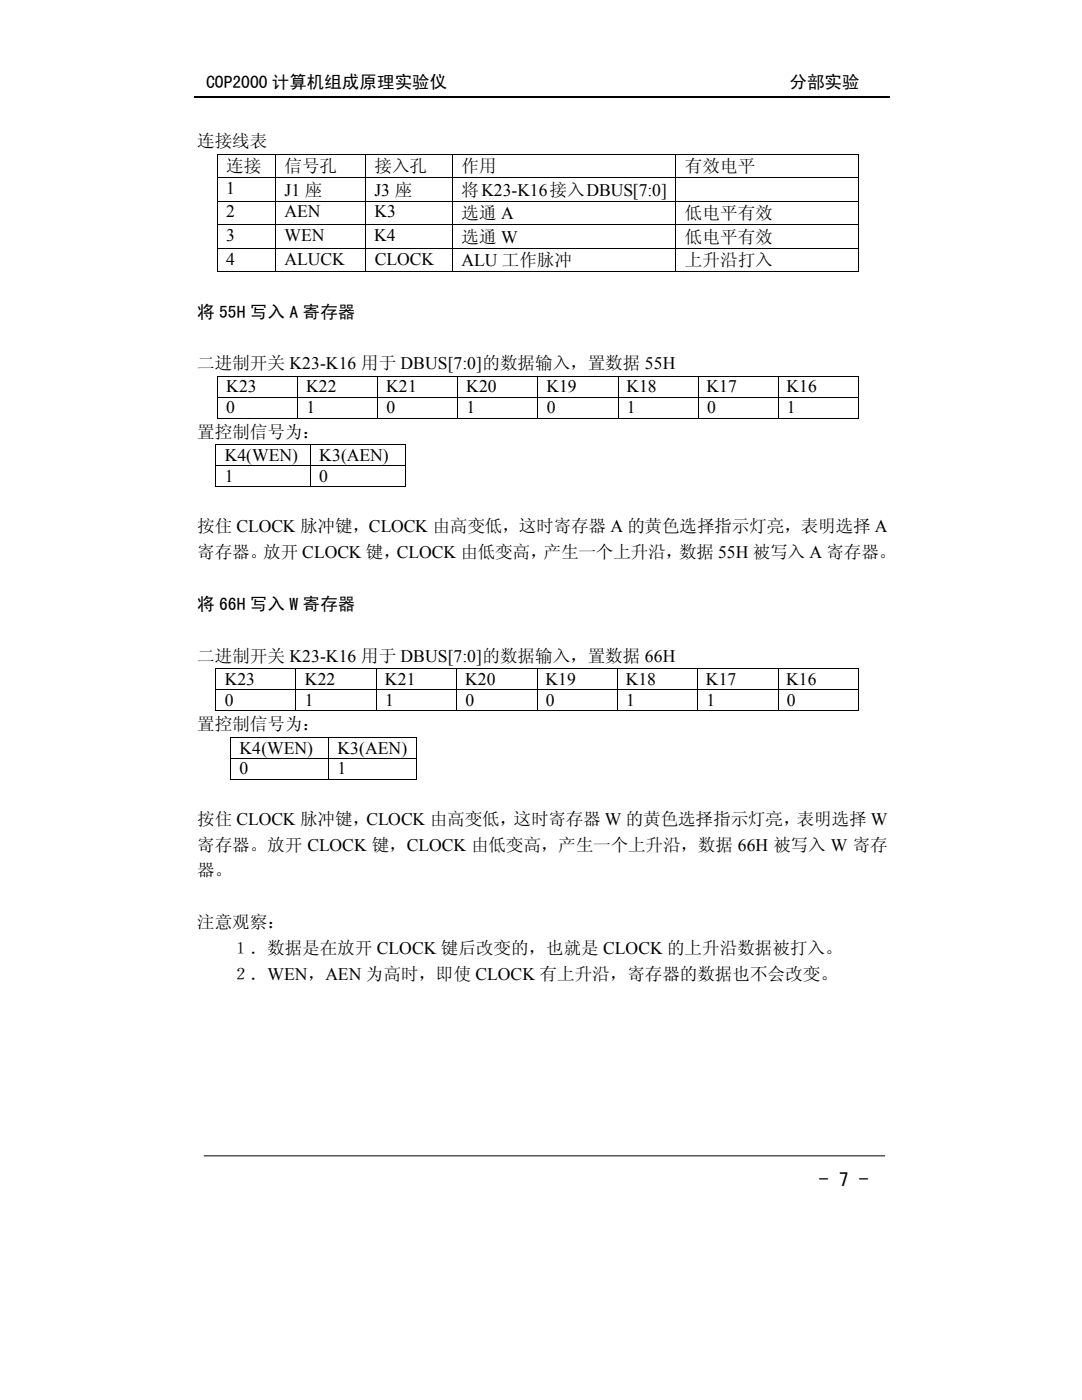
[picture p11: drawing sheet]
<svg xmlns="http://www.w3.org/2000/svg" width="216mm" height="279mm" viewBox="0 0 216 279" stroke-linecap="round" stroke-linejoin="round" font-family="sans-serif">
<defs><g id="words">
<text font-size="4" x="163.4" y="236.7">- 7 -</text>
<g font-size="3.5">
<text x="41.1" y="17.5">COP2000 计算机组成原理实验仪</text>
<text x="157.6" y="17.5">分部实验</text>
<text x="39.4" y="29.4">连接线表</text>
<text x="45.1" y="34.3">连接</text>
<text x="56.8" y="34.3">信号孔</text>
<text x="74.7" y="34.3">接入孔</text>
<text x="92.1" y="34.3">作用</text>
<text x="136.7" y="34.3">有效电平</text>
<text x="45.1" y="38.7">1</text>
<text x="56.8" y="39">J1 座</text>
<text x="74.7" y="39">J3 座</text>
<text x="92.1" y="39">将K23-K16接入DBUS[7:0]</text>
<text x="45.1" y="43.4">2</text>
<text x="56.8" y="43.4">AEN</text>
<text x="74.7" y="43.4">K3</text>
<text x="92.1" y="43.7">选通 A</text>
<text x="136.7" y="43.7">低电平有效</text>
<text x="45.1" y="48.1">3</text>
<text x="45.1" y="52.8">4</text>
<text x="56.8" y="48.1">WEN</text>
<text x="56.8" y="52.8">ALUCK</text>
<text x="74.7" y="48.1">K4</text>
<text x="74.8" y="52.8">CLOCK</text>
<text x="92.1" y="48.4">选通 W</text>
<text x="92.1" y="53.1">ALU 工作脉冲</text>
<text x="136.7" y="48.4">低电平有效</text>
<text x="136.7" y="53.1">上升沿打入</text>
<text x="39.4" y="63.4">将 55H 写入 A 寄存器</text>
<text x="39.4" y="73.7">二进制开关 K23-K16 用于 DBUS[7:0]的数据输入，置数据 55H</text>
<text x="45.1" y="78.3">K23</text>
<text x="45.1" y="82.5">0</text>
<text x="61.1" y="78.3">K22</text>
<text x="61.1" y="82.5">1</text>
<text x="77.1" y="78.3">K21</text>
<text x="77.1" y="82.5">0</text>
<text x="93" y="78.3">K20</text>
<text x="93.1" y="82.5">1</text>
<text x="109" y="78.3">K19</text>
<text x="109.1" y="82.5">0</text>
<text x="125" y="78.3">K18</text>
<text x="125.1" y="82.5">1</text>
<text x="141" y="78.3">K17</text>
<text x="141.1" y="82.5">0</text>
<text x="156.9" y="78.3">K16</text>
<text x="157" y="82.5">1</text>
<text x="39.4" y="87.3">置控制信号为：</text>
<text x="44.8" y="92">K4(WEN)</text>
<text x="63.7" y="92">K3(AEN)</text>
<text x="44.8" y="96.1">1</text>
<text x="63.7" y="96.1">0</text>
<text x="39.4" y="106.2">按住 CLOCK 脉冲键，CLOCK 由高变低，这时寄存器 A 的黄色选择指示灯亮，表明选择 A</text>
<text x="39.4" y="111.4">寄存器。放开 CLOCK 键，CLOCK 由低变高，产生一个上升沿，数据 55H 被写入 A 寄存器。</text>
<text x="39.4" y="121.8">将 66H 写入 W 寄存器</text>
<text x="39.4" y="132.1">二进制开关 K23-K16 用于 DBUS[7:0]的数据输入，置数据 66H</text>
<text x="44.8" y="136.7">K23</text>
<text x="60.9" y="136.7">K22</text>
<text x="76.8" y="136.7">K21</text>
<text x="92.8" y="136.7">K20</text>
<text x="108.8" y="136.7">K19</text>
<text x="124.8" y="136.7">K18</text>
<text x="140.9" y="136.7">K17</text>
<text x="156.9" y="136.7">K16</text>
<text x="44.8" y="140.9">0</text>
<text x="60.9" y="140.9">1</text>
<text x="76.8" y="140.9">1</text>
<text x="92.9" y="140.9">0</text>
<text x="108.9" y="140.9">0</text>
<text x="124.9" y="140.9">1</text>
<text x="141" y="140.9">1</text>
<text x="157" y="140.9">0</text>
<text x="39.4" y="145.8">置控制信号为：</text>
<text x="47.8" y="154.5">0</text>
<text x="47.8" y="150.4">K4(WEN)</text>
<text x="67.4" y="150.4">K3(AEN)</text>
<text x="67.4" y="154.5">1</text>
<text x="39.4" y="164.6">按住 CLOCK 脉冲键，CLOCK 由高变低，这时寄存器 W 的黄色选择指示灯亮，表明选择 W</text>
<text x="39.4" y="169.8">寄存器。放开 CLOCK 键，CLOCK 由低变高，产生一个上升沿，数据 66H 被写入 W 寄存</text>
<text x="39.4" y="174.9">器。</text>
<text x="39.4" y="185.3">注意观察：</text>
<text x="46.4" y="190.5">１．数据是在放开 CLOCK 键后改变的，也就是 CLOCK 的上升沿数据被打入。</text>
<text x="46.4" y="195.6">２．WEN，AEN 为高时，即使 CLOCK 有上升沿，寄存器的数据也不会改变。</text>
</g>
</g></defs>
<path d="M38.9 19.3h138.7" fill="none" stroke="#000" stroke-width=".21"/>
<g fill="none" stroke="#000" stroke-width=".2">
<path d="M43.3 30.9v4.5M43.3 35.6v4.5M43.4 30.8h11.5M43.4 35.5h11.5M55 30.9v4.5M55 35.6v4.5M55 30.8h17.9M55 35.5h17.9M72.9 30.9v4.5M72.9 35.6v4.5M73 30.8h17.2M73 35.5h17.2"/>
<path d="M90.3 30.9v4.5M90.3 35.6v4.5M90.4 30.8h44.4M90.4 35.5h44.4M134.9 30.9v4.5M134.9 35.6v4.5M135 30.8h36.3M135 35.5h36.3M171.4 30.9v4.5M171.4 35.6v4.5M43.3 40.3v4.5M43.3 45v4.5"/>
<path d="M43.3 49.7v4.5M43.4 40.2h11.5M43.4 44.9h11.5M43.4 49.6h11.5M43.4 54.3h11.5M55 40.3v4.5M55 45v4.5M55 49.7v4.5M55 40.2h17.9M55 44.9h17.9M55 49.6h17.9M55 54.3h17.9"/>
<path d="M72.9 40.3v4.5M72.9 45v4.5M72.9 49.7v4.5M73 40.2h17.2M73 44.9h17.2M73 49.6h17.2M73 54.3h17.2M90.3 40.3v4.5M90.3 45v4.5M90.3 49.7v4.5M90.4 40.2h44.4M90.4 44.9h44.4"/>
<path d="M90.4 49.6h44.4M90.4 54.3h44.4M134.9 40.3v4.5M134.9 45v4.5M134.9 49.7v4.5M135 40.2h36.3M135 44.9h36.3M135 49.6h36.3M135 54.3h36.3M171.4 40.3v4.5M171.4 45v4.5M171.4 49.7v4.5"/>
<path d="M43.3 75.2v4M43.3 79.4v4M43.4 75.1h15.9M43.4 79.3h15.9M59.4 75.2v4M59.4 79.4v4M59.4 75.1h15.9M59.4 79.3h15.9M75.4 75.2v4M75.4 79.4v4M75.4 75.1h15.9M75.4 79.3h15.9"/>
<path d="M91.4 75.2v4M91.4 79.4v4M91.4 75.1h15.9M91.4 79.3h15.9M107.3 75.2v4M107.3 79.4v4M107.4 75.1h15.9M107.4 79.3h15.9M123.3 75.2v4M123.3 79.4v4M123.4 75.1h15.9M123.4 79.3h15.9"/>
<path d="M139.4 75.2v4M139.4 79.4v4M139.4 75.1h15.9M139.4 79.3h15.9M155.4 75.2v4M155.4 79.4v4M155.4 75.1h15.9M155.4 79.3h15.9M171.4 75.2v4M171.4 79.4v4M43 88.9v4M43 93v4"/>
<path d="M43.1 88.8h18.7M43.1 92.9h18.7M43.1 97.1h18.7M43.4 83.4h15.9M59.4 83.4h15.9M61.9 88.9v4M61.9 93v4M62 88.8h18.8M62 92.9h18.8M62 97.1h18.8M75.4 83.4h15.9M80.8 88.9v4"/>
<path d="M80.8 93v4M91.4 83.4h15.9M107.4 83.4h15.9M123.4 83.4h15.9M139.4 83.4h15.9M155.4 83.4h15.9M43 133.6v4M43 137.8v4M43.1 133.5h15.9M43.1 137.7h15.9M59.1 133.6v4M59.1 137.8v4"/>
<path d="M59.1 133.5h15.9M59.1 137.7h15.9M75.1 133.6v4M75.1 137.8v4M75.2 133.5h15.9M75.2 137.7h15.9M91.1 133.6v4M91.1 137.8v4M91.2 133.5h15.9M91.2 137.7h15.9M107.2 133.6v4M107.2 137.8v4"/>
<path d="M107.3 133.5h15.8M107.3 137.7h15.8M123.2 133.6v4M123.2 137.8v4M123.3 133.5h15.9M123.3 137.7h15.9M139.3 133.6v4M139.3 137.8v4M139.3 133.5h15.9M139.3 137.7h15.9M155.3 133.6v4M155.3 137.8v4"/>
<path d="M155.4 133.5h15.9M155.4 137.7h15.9M171.4 133.6v4M171.4 137.8v4M43.1 141.9h15.9M46 147.3v4M46 151.4v4M46.1 147.2h19.4M46.1 151.3h19.4M46.1 155.5h19.4M59.1 141.9h15.9M65.6 147.3v4"/>
<path d="M65.6 151.4v4M65.6 147.2h17.5M65.6 151.3h17.5M65.6 155.5h17.5M75.2 141.9h15.9M83.1 147.3v4M83.1 151.4v4M91.2 141.9h15.9M107.3 141.9h15.8M123.3 141.9h15.9M139.3 141.9h15.9M155.4 141.9h15.9"/>
<path d="M40.7 230.7h135.8"/>
</g>
<g fill="#000">
<path d="M43.3 30.7h.1v.2h-.1zM43.3 35.4h.1v.2h-.1zM54.9 30.7h.1v.2h-.1zM54.9 35.4h.1v.2h-.1zM72.9 30.7h.1v.2h-.1zM72.9 35.4h.1v.2h-.1zM90.2 30.7h.2v.2h-.2zM90.2 35.4h.2v.2h-.2zM134.8 30.7h.2v.2h-.2zM134.8 35.4h.2v.2h-.2zM171.3 30.7h.1v.2h-.1zM171.3 35.4h.1v.2h-.1z"/>
<path d="M43.3 40.1h.1v.2h-.1zM43.3 44.8h.1v.2h-.1zM43.3 49.5h.1v.2h-.1zM43.3 54.2h.1v.2h-.1zM54.9 40.1h.1v.2h-.1zM54.9 44.8h.1v.2h-.1zM54.9 49.5h.1v.2h-.1zM54.9 54.2h.1v.2h-.1zM72.9 40.1h.1v.2h-.1zM72.9 44.8h.1v.2h-.1zM72.9 49.5h.1v.2h-.1zM72.9 54.2h.1v.2h-.1z"/>
<path d="M90.2 40.1h.2v.2h-.2zM90.2 44.8h.2v.2h-.2zM90.2 49.5h.2v.2h-.2zM90.2 54.2h.2v.2h-.2zM134.8 40.1h.2v.2h-.2zM134.8 44.8h.2v.2h-.2zM134.8 49.5h.2v.2h-.2zM134.8 54.2h.2v.2h-.2zM171.3 40.1h.1v.2h-.1zM171.3 44.8h.1v.2h-.1zM171.3 49.5h.1v.2h-.1zM171.3 54.2h.1v.2h-.1z"/>
<path d="M43.3 75h.1v.2h-.1zM43.3 79.2h.1v.2h-.1zM59.3 75h.1v.2h-.1zM59.3 79.2h.1v.2h-.1zM75.3 75h.1v.2h-.1zM75.3 79.2h.1v.2h-.1zM91.3 75h.1v.2h-.1zM91.3 79.2h.1v.2h-.1zM107.3 75h.1v.2h-.1zM107.3 79.2h.1v.2h-.1zM123.3 75h.1v.2h-.1zM123.3 79.2h.1v.2h-.1z"/>
<path d="M139.3 75h.1v.2h-.1zM139.3 79.2h.1v.2h-.1zM155.3 75h.1v.2h-.1zM155.3 79.2h.1v.2h-.1zM171.3 75h.1v.2h-.1zM171.3 79.2h.1v.2h-.1zM43 88.7h.1v.2h-.1zM43 92.9l.1 .1zM43 97h.1v.2h-.1zM43.3 83.4h.1v.1h-.1zM59.3 83.4h.1v.1h-.1zM61.8 88.7h.2v.2h-.2z"/>
<path d="M61.8 92.9h.2v.1h-.2zM61.8 97h.2v.2h-.2zM75.3 83.4h.1v.1h-.1zM80.8 88.7h.1v.2h-.1zM80.8 92.9l.1 .1zM80.8 97h.1v.2h-.1zM91.3 83.4h.1v.1h-.1zM107.3 83.4h.1v.1h-.1zM123.3 83.4h.1v.1h-.1zM139.3 83.4h.1v.1h-.1zM155.3 83.4h.1v.1h-.1zM171.3 83.4h.1v.1h-.1z"/>
<path d="M43 133.4h.1v.2h-.1zM43 137.6h.1v.2h-.1zM59 133.4h.1v.2h-.1zM59 137.6h.1v.2h-.1zM75 133.4h.2v.2h-.2zM75 137.6h.2v.2h-.2zM91.1 133.4h.1v.2h-.1zM91.1 137.6h.1v.2h-.1zM107.1 133.4h.2v.2h-.2zM107.1 137.6h.2v.2h-.2zM123.1 133.4h.2v.2h-.2zM123.1 137.6h.2v.2h-.2z"/>
<path d="M139.2 133.4h.1v.2h-.1zM139.2 137.6h.1v.2h-.1zM155.2 133.4h.2v.2h-.2zM155.2 137.6h.2v.2h-.2zM171.3 133.4h.1v.2h-.1zM171.3 137.6h.1v.2h-.1zM43 141.8h.1v.1h-.1zM45.9 147.1h.2v.2h-.2zM45.9 151.3h.2v.1h-.2zM45.9 155.4h.2v.2h-.2zM59 141.8h.1v.1h-.1zM65.5 147.1h.1v.2h-.1z"/>
<path d="M65.5 151.3l.1 .1zM65.5 155.4h.1v.2h-.1zM75 141.8h.2v.1h-.2zM83.1 147.1h.1v.2h-.1zM83.1 151.3h.1v.1h-.1zM83.1 155.4h.1v.2h-.1zM91.1 141.8h.1v.1h-.1zM107.1 141.8h.2v.1h-.2zM123.1 141.8h.2v.1h-.2zM139.2 141.8h.1v.1h-.1zM155.2 141.8h.2v.1h-.2zM171.3 141.8h.1v.1h-.1z"/>
</g>
<use href="#words"/>
</svg>
